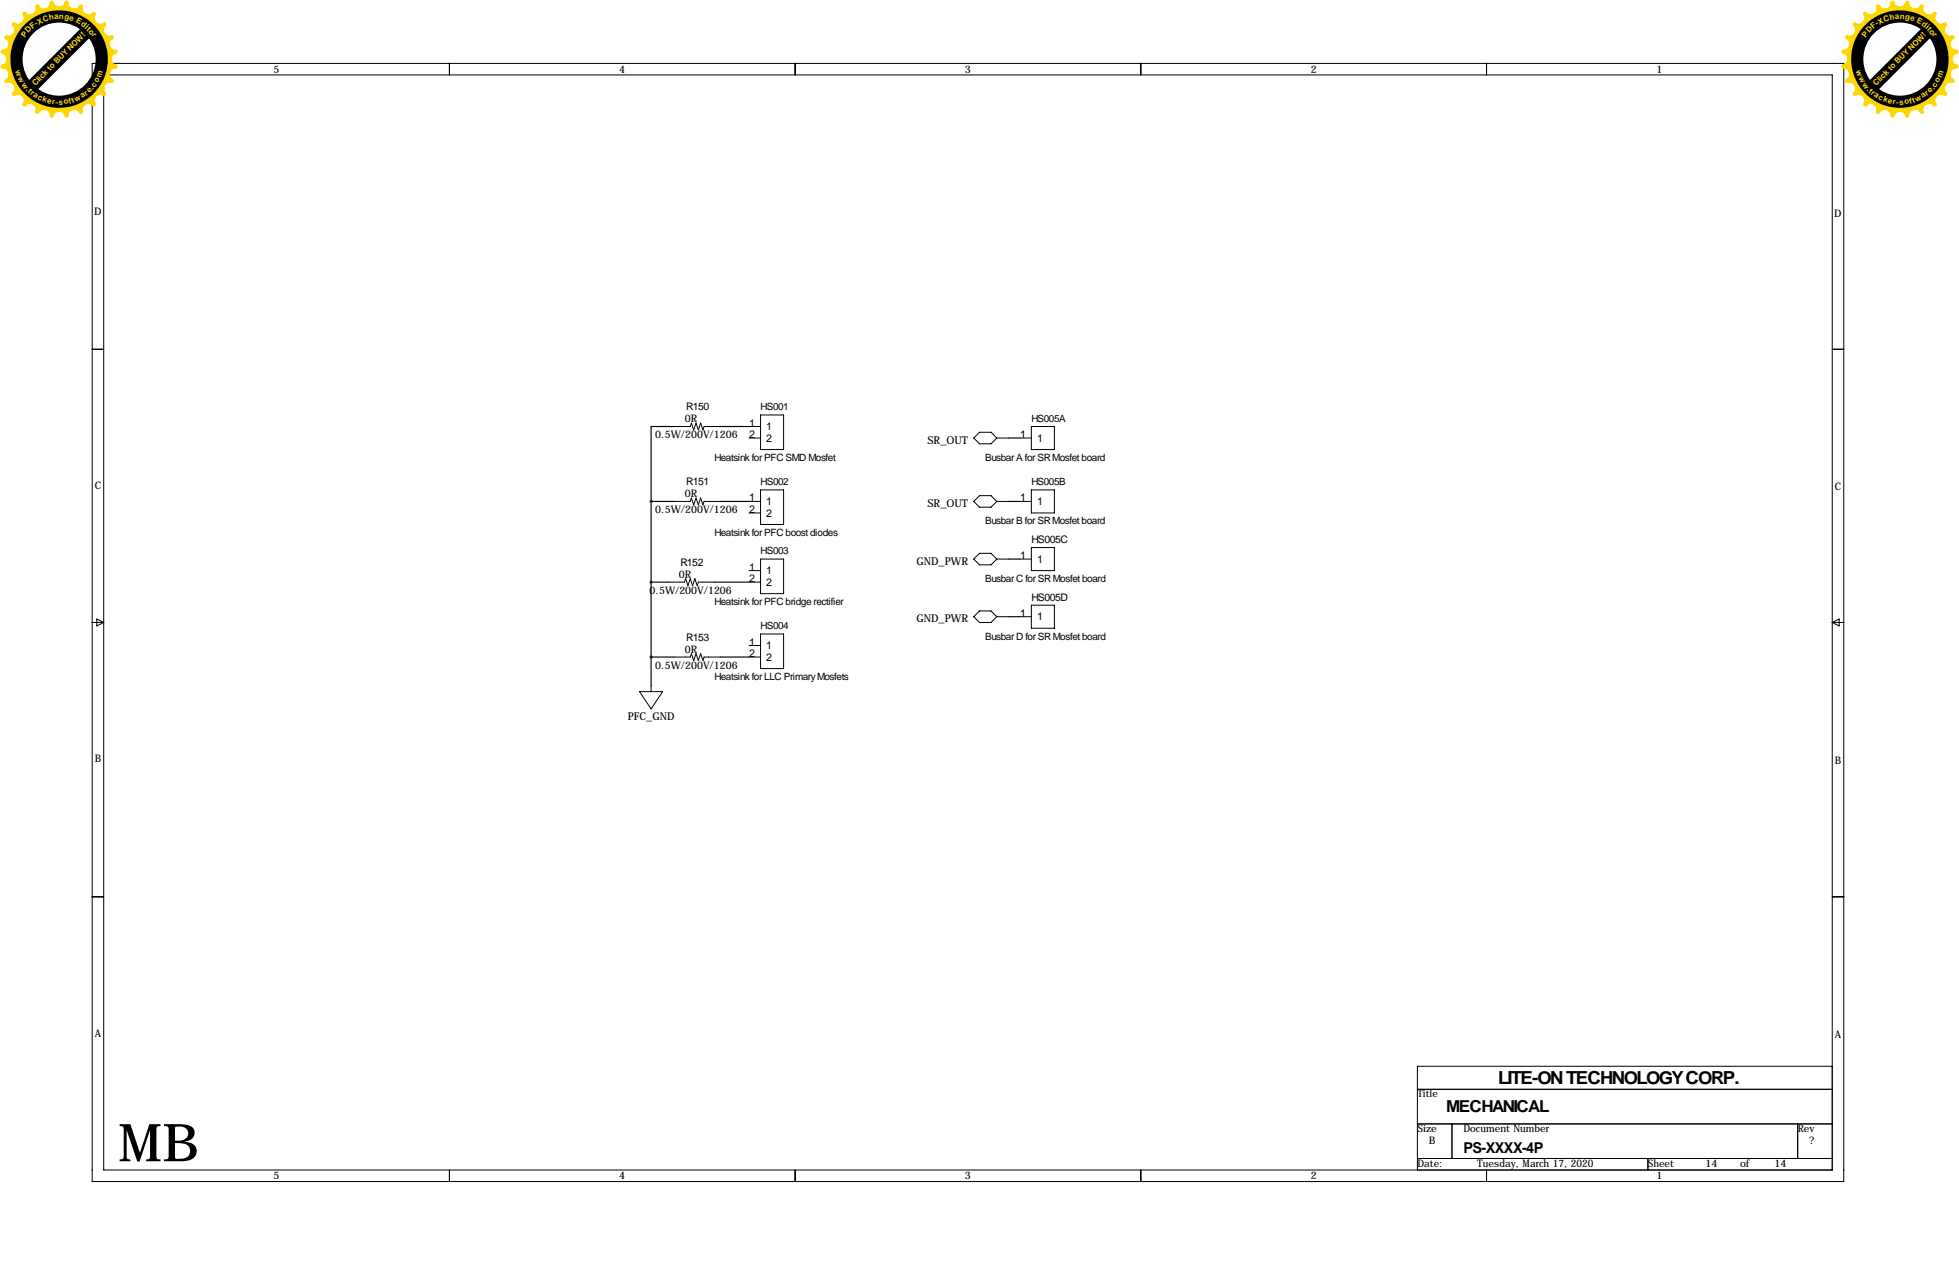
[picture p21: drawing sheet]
<svg xmlns="http://www.w3.org/2000/svg" width="432mm" height="279mm" viewBox="0 0 432 279" stroke-linecap="round" stroke-linejoin="round" font-family="sans-serif">
<defs><g id="words">
<text font-size="11.5" x="26.1" y="255.9">MB</text>
<text font-size="4" x="330.2" y="238.8">LITE-ON TECHNOLOGY CORP.</text>
<text font-size="3.6" x="318.8" y="245.1">MECHANICAL</text>
<text font-size="3.3" x="322.6" y="254">PS-XXXX-4P</text>
<g font-size="2.4">
<text x="165.2" y="94">1</text>
<text x="168.9" y="94.8">1</text>
<text x="165.2" y="96.5">2</text>
<text x="168.9" y="97.3">2</text>
<text x="204.4" y="97.8">SR_OUT</text>
<text x="224.8" y="96.5">1</text>
<text x="228.6" y="97.3">1</text>
<text x="165.2" y="110.5">1</text>
<text x="165.2" y="113">2</text>
<text x="168.9" y="111.3">1</text>
<text x="168.9" y="113.8">2</text>
<text x="204.4" y="111.8">SR_OUT</text>
<text x="224.8" y="110.5">1</text>
<text x="228.6" y="111.3">1</text>
<text x="165.2" y="125.7">1</text>
<text x="202" y="124.5">GND_PWR</text>
<text x="224.8" y="123.2">1</text>
<text x="228.6" y="124">1</text>
<text x="165.2" y="128.3">2</text>
<text x="168.9" y="126.5">1</text>
<text x="168.9" y="129.1">2</text>
<text x="202" y="137.2">GND_PWR</text>
<text x="224.8" y="135.9">1</text>
<text x="228.6" y="136.7">1</text>
<text x="165.2" y="142.2">1</text>
<text x="168.9" y="143">1</text>
<text x="165.2" y="144.8">2</text>
<text x="168.9" y="145.6">2</text>
<text x="138.4" y="158.8">PFC_GND</text>
</g>
<g font-size="2.3">
<text x="60.3" y="16">5</text>
<text x="136.5" y="16">4</text>
<text x="212.7" y="16">3</text>
<text x="288.9" y="16">2</text>
<text x="365.1" y="16">1</text>
<text x="20.8" y="47.3">D</text>
<text x="404.3" y="47.8">D</text>
<text x="150.9" y="93.1">0R</text>
<text x="151.2" y="90.4">R150</text>
<text x="144.4" y="96.5">0.5W/200V/1206</text>
<text x="20.9" y="107.7">C</text>
<text x="151.2" y="106.9">R151</text>
<text x="404.4" y="108">C</text>
<text x="144.4" y="113">0.5W/200V/1206</text>
<text x="150.9" y="109.6">0R</text>
<text x="227.3" y="119.6">HS005C</text>
<text x="150" y="124.7">R152</text>
<text x="143.2" y="130.8">0.5W/200V/1206</text>
<text x="149.7" y="127.3">0R</text>
<text x="227.3" y="132.3">HS005D</text>
<text x="150.9" y="143.9">0R</text>
<text x="151.2" y="141.2">R153</text>
<text x="144.4" y="147.3">0.5W/200V/1206</text>
<text x="20.9" y="167.9">B</text>
<text x="404.4" y="168.4">B</text>
<text x="20.9" y="228.4">A</text>
<text x="404.4" y="228.6">A</text>
<text x="312.4" y="241.8">Title</text>
<text x="312.4" y="249.4">Size</text>
<text x="315" y="252">B</text>
<text x="322.6" y="249.4">Document Number</text>
<text x="396.2" y="249.4">Rev</text>
<text x="398.8" y="252">?</text>
<text x="312.4" y="257">Date:</text>
<text x="325.6" y="257">Tuesday, March 17, 2020</text>
<text x="363.2" y="257">Sheet</text>
<text x="375.9" y="257">14</text>
<text x="383.5" y="257">of</text>
<text x="391.2" y="257">14</text>
<text x="60.3" y="259.9">5</text>
<text x="136.5" y="259.9">4</text>
<text x="212.7" y="259.9">3</text>
<text x="288.9" y="259.9">2</text>
<text x="365.1" y="259.9">1</text>
</g>
<g font-size="2.2">
<text x="167.6" y="90.4">HS001</text>
<text x="227.3" y="93">HS005A</text>
<text x="157.5" y="101.6">Heatsink for PFC SMD Mosfet</text>
<text x="217.2" y="101.6">Busbar A for SR Mosfet board</text>
<text x="167.6" y="106.9">HS002</text>
<text x="227.3" y="106.9">HS005B</text>
<text x="157.5" y="118.1">Heatsink for PFC boost diodes</text>
<text x="217.2" y="115.6">Busbar B for SR Mosfet board</text>
<text x="167.6" y="122.2">HS003</text>
<text x="217.2" y="128.3">Busbar C for SR Mosfet board</text>
<text x="157.5" y="133.3">Heatsink for PFC bridge rectifier</text>
<text x="167.6" y="138.7">HS004</text>
<text x="217.2" y="141">Busbar D for SR Mosfet board</text>
<text x="157.5" y="149.9">Heatsink for LLC Primary Mosfets</text>
</g>
<g font-size="1.7" fill="#ffd700">
<text x="8" y="5.7" transform="rotate(-33 8 5.7)">-</text>
<text x="8.6" y="5.4" transform="rotate(-27 8.6 5.4)">X</text>
<text x="9.6" y="4.9" transform="rotate(-18 9.6 4.9)">C</text>
<text x="10.9" y="4.4" transform="rotate(-11 10.9 4.4)">h</text>
<text x="12" y="4.3" transform="rotate(-4 12 4.3)">a</text>
<text x="13" y="4.2" transform="rotate(3 13 4.2)">n</text>
<text x="14.1" y="4.3" transform="rotate(11 14.1 4.3)">g</text>
<text x="15.2" y="4.5" transform="rotate(17 15.2 4.5)">e</text>
<text x="16.7" y="5" transform="rotate(28 16.7 5)">E</text>
<text x="17.7" y="5.5" transform="rotate(35 17.7 5.5)">d</text>
<text x="413.8" y="5.7" transform="rotate(-33 413.8 5.7)">-</text>
<text x="414.3" y="5.4" transform="rotate(-27 414.3 5.4)">X</text>
<text x="415.4" y="4.9" transform="rotate(-18 415.4 4.9)">C</text>
<text x="416.6" y="4.4" transform="rotate(-11 416.6 4.4)">h</text>
<text x="417.7" y="4.3" transform="rotate(-4 417.7 4.3)">a</text>
<text x="418.7" y="4.2" transform="rotate(3 418.7 4.2)">n</text>
<text x="419.9" y="4.3" transform="rotate(11 419.9 4.3)">g</text>
<text x="420.9" y="4.5" transform="rotate(17 420.9 4.5)">e</text>
<text x="422.4" y="5" transform="rotate(28 422.4 5)">E</text>
<text x="423.5" y="5.5" transform="rotate(35 423.5 5.5)">d</text>
<text x="5.5" y="8.3" transform="rotate(-54 5.5 8.3)">P</text>
<text x="6.2" y="7.4" transform="rotate(-46 6.2 7.4)">D</text>
<text x="7.2" y="6.4" transform="rotate(-38 7.2 6.4)">F</text>
<text x="18.6" y="6.2" transform="rotate(41 18.6 6.2)">i</text>
<text x="19" y="6.5" transform="rotate(44 19 6.5)">t</text>
<text x="19.4" y="6.9" transform="rotate(50 19.4 6.9)">o</text>
<text x="20.1" y="7.8" transform="rotate(56 20.1 7.8)">r</text>
<text x="411.3" y="8.3" transform="rotate(-54 411.3 8.3)">P</text>
<text x="412" y="7.4" transform="rotate(-46 412 7.4)">D</text>
<text x="412.9" y="6.4" transform="rotate(-38 412.9 6.4)">F</text>
<text x="424.3" y="6.2" transform="rotate(41 424.3 6.2)">i</text>
<text x="424.7" y="6.5" transform="rotate(44 424.7 6.5)">t</text>
<text x="425.2" y="6.9" transform="rotate(50 425.2 6.9)">o</text>
<text x="425.9" y="7.8" transform="rotate(56 425.9 7.8)">r</text>
<text x="3.3" y="15.7" transform="rotate(71 3.3 15.7)">w</text>
<text x="3.9" y="17.2" transform="rotate(61 3.9 17.2)">w</text>
<text x="22.2" y="17.2" transform="rotate(-70 22.2 17.2)">m</text>
<text x="409.1" y="15.7" transform="rotate(71 409.1 15.7)">w</text>
<text x="409.6" y="17.2" transform="rotate(61 409.6 17.2)">w</text>
<text x="427.9" y="17.2" transform="rotate(-70 427.9 17.2)">m</text>
<text x="4.7" y="18.6" transform="rotate(52 4.7 18.6)">w</text>
<text x="5.6" y="19.8" transform="rotate(46 5.6 19.8)">.</text>
<text x="6" y="20.2" transform="rotate(42 6 20.2)">t</text>
<text x="6.6" y="20.7" transform="rotate(38 6.6 20.7)">r</text>
<text x="7.2" y="21.2" transform="rotate(33 7.2 21.2)">a</text>
<text x="7.8" y="19" transform="rotate(-45 7.8 19)">Click to BUY NOW!</text>
<text x="8.2" y="21.8" transform="rotate(26 8.2 21.8)">c</text>
<text x="9.2" y="22.3" transform="rotate(19 9.2 22.3)">k</text>
<text x="10.3" y="22.7" transform="rotate(13 10.3 22.7)">e</text>
<text x="11.4" y="22.9" transform="rotate(7 11.4 22.9)">r</text>
<text x="12.2" y="23" transform="rotate(3 12.2 23)">-</text>
<text x="12.9" y="23.1" transform="rotate(-2 12.9 23.1)">s</text>
<text x="14.1" y="23" transform="rotate(-9 14.1 23)">o</text>
<text x="15.3" y="22.8" transform="rotate(-15 15.3 22.8)">f</text>
<text x="16" y="22.6" transform="rotate(-19 16 22.6)">t</text>
<text x="16.7" y="22.4" transform="rotate(-25 16.7 22.4)">w</text>
<text x="18.1" y="21.7" transform="rotate(-33 18.1 21.7)">a</text>
<text x="19.1" y="21.1" transform="rotate(-39 19.1 21.1)">r</text>
<text x="19.7" y="20.5" transform="rotate(-44 19.7 20.5)">e</text>
<text x="20.5" y="19.8" transform="rotate(-49 20.5 19.8)">.</text>
<text x="20.9" y="19.3" transform="rotate(-54 20.9 19.3)">c</text>
<text x="21.6" y="18.3" transform="rotate(-61 21.6 18.3)">o</text>
<text x="410.4" y="18.6" transform="rotate(52 410.4 18.6)">w</text>
<text x="411.4" y="19.8" transform="rotate(46 411.4 19.8)">.</text>
<text x="411.8" y="20.2" transform="rotate(42 411.8 20.2)">t</text>
<text x="412.3" y="20.7" transform="rotate(38 412.3 20.7)">r</text>
<text x="413" y="21.2" transform="rotate(33 413 21.2)">a</text>
<text x="413.5" y="19" transform="rotate(-45 413.5 19)">Click to BUY NOW!</text>
<text x="413.9" y="21.8" transform="rotate(26 413.9 21.8)">c</text>
<text x="415" y="22.3" transform="rotate(19 415 22.3)">k</text>
<text x="416.1" y="22.7" transform="rotate(13 416.1 22.7)">e</text>
<text x="417.2" y="22.9" transform="rotate(7 417.2 22.9)">r</text>
<text x="418" y="23" transform="rotate(3 418 23)">-</text>
<text x="418.7" y="23.1" transform="rotate(-2 418.7 23.1)">s</text>
<text x="419.8" y="23" transform="rotate(-9 419.8 23)">o</text>
<text x="421.1" y="22.8" transform="rotate(-15 421.1 22.8)">f</text>
<text x="421.7" y="22.6" transform="rotate(-19 421.7 22.6)">t</text>
<text x="422.4" y="22.4" transform="rotate(-25 422.4 22.4)">w</text>
<text x="423.9" y="21.7" transform="rotate(-33 423.9 21.7)">a</text>
<text x="424.8" y="21.1" transform="rotate(-39 424.8 21.1)">r</text>
<text x="425.4" y="20.5" transform="rotate(-44 425.4 20.5)">e</text>
<text x="426.2" y="19.8" transform="rotate(-49 426.2 19.8)">.</text>
<text x="426.6" y="19.3" transform="rotate(-54 426.6 19.3)">c</text>
<text x="427.3" y="18.3" transform="rotate(-61 427.3 18.3)">o</text>
</g>
</g></defs>
<g fill="none" stroke="#000" stroke-width=".22">
<path d="M20.3 14h386.1v246.3h-386.1zM22.9 16.5h381v241.3h-381zM99.1 14v2.5M175.3 14v2.5M251.5 14v2.5M327.7 14v2.5M20.3 77h2.6M403.9 77h2.5M148.6 94h3.5l.3-.8 .5 1.5 .5-1.5 .5 1.5 .5-1.5 .5 1.5 .3-.7h3.5M165.1 94h2.5M165.1 96.5h2.5M167.6 91.4h5.1v7.7h-5.1z"/>
<path d="M214.6 96.5l1.3-1.3h2.5l1.3 1.3-1.3 1.3h-2.5zM219.7 96.5h2.5M224.8 96.5h2.5M227.3 94h5.1v5.1h-5.1zM148.6 110.5h3.5l.3-.8 .5 1.6 .5-1.6 .5 1.6 .5-1.6 .5 1.6 .3-.8h3.5M165.1 110.5h2.5M165.1 113h2.5M167.6 107.9h5.1v7.7h-5.1zM215.9 109.2h2.5l1.3 1.3-1.3 1.3h-2.5l-1.3-1.3zM219.7 110.5h2.5M224.8 110.5h2.5M227.3 107.9h5.1v5.1h-5.1z"/>
<path d="M20.3 137.2h2.6M21.3 136.4l1.6 .8-1.6 .7zM147.3 128.3h3.6l.2-.8 .5 1.5 .5-1.5 .6 1.5 .5-1.5 .5 1.5 .2-.7h3.6M165.1 125.7h2.5M165.1 128.3h2.5M167.6 123.2h5.1v7.6h-5.1zM167.6 139.7h5.1v7.6h-5.1zM215.9 134.6h2.5l1.3 1.3-1.3 1.3h-2.5l-1.3-1.3zM215.9 121.9h2.5l1.3 1.3-1.3 1.3h-2.5l-1.3-1.3zM219.7 123.2h2.5M219.7 135.9h2.5M224.8 123.2h2.5"/>
<path d="M224.8 135.9h2.5M227.3 120.7h5.1v5h-5.1zM227.3 133.3h5.1v5.1h-5.1zM403.9 137.2h2.5M403.9 137.2l1.5-.8v1.5zM141 152.4h5l-2.5 3.8zM143.5 151.1v1.3M148.6 144.8h3.5l.3-.8 .5 1.5 .5-1.5 .5 1.5 .5-1.5 .5 1.5 .3-.7h3.5M165.1 142.2h2.5M165.1 144.8h2.5M20.3 197.6h2.6M403.9 197.6h2.5"/>
<path d="M403.9 234.9h-91.5v22.9M99.1 257.8v2.5M175.3 257.8v2.5M251.5 257.8v2.5M312.4 255.3h91.5M312.4 247.6h91.5M312.4 240h91.5M320 247.6v7.7M327.7 257.8v2.5M363.2 255.3v2.5M396.2 247.6v7.7"/>
</g>
<g fill="none" stroke="#000" stroke-width=".25">
<path d="M148.6 94h-5.1v16.5M158.7 94h6.4M222.2 96.5h2.6M143.5 110.5h5.1M143.5 110.5v40.6M158.7 110.5h6.4M222.2 110.5h2.6M143.5 128.3h3.8M157.5 128.3h7.6M222.2 123.2h2.6M222.2 135.9h2.6M143.5 144.8h5.1"/>
<path d="M158.7 144.8h6.4"/>
</g>
<path d="M2.7 5.1a1.03 1.03 0 0 0 .4 1.1 1.25 1.25 0 0 1-.3 1.3 1.25 1.25 0 0 1-1.3 .3h-.3l-.2 .2a1.03 1.03 0 0 0 .7 1 1.25 1.25 0 0 1 0 1.3 1.25 1.25 0 0 1-1.2 .6l-.3 .1-.1 .3a1.03 1.03 0 0 0 .9 .8 1.25 1.25 0 0 1 .4 1.3 1.25 1.25 0 0 1-1 .9l-.2 .1-.1 .3a1.03 1.03 0 0 0 1.1 .5 1.25 1.25 0 0 1 .7 1.2 1.25 1.25 0 0 1-.8 1.1l-.1 .2v.3a1.03 1.03 0 0 0 1.2 .2 1.25 1.25 0 0 1 .9 1 1.25 1.25 0 0 1-.4 1.2l-.1 .3 .1 .3a1.03 1.03 0 0 0 1.2-.1 1.25 1.25 0 0 1 1.1 .6 1.25 1.25 0 0 1 0 1.3l-.1 .3 .2 .3a1.03 1.03 0 0 0 1.1-.4 1.25 1.25 0 0 1 1.3 .3 1.25 1.25 0 0 1 .3 1.3v.3l.2 .2a1.03 1.03 0 0 0 1-.7 1.25 1.25 0 0 1 1.3 0 1.25 1.25 0 0 1 .6 1.2l.1 .2 .3 .1a1.03 1.03 0 0 0 .8-.9 1.25 1.25 0 0 1 1.3-.3 1.25 1.25 0 0 1 .9 1l.1 .2h.3a1.03 1.03 0 0 0 .5-1 1.25 1.25 0 0 1 1.2-.7 1.25 1.25 0 0 1 1.1 .7l.2 .2h.3a1.03 1.03 0 0 0 .2-1.2 1.25 1.25 0 0 1 1-1 1.25 1.25 0 0 1 1.2 .5l.3 .1 .3-.1a1.03 1.03 0 0 0-.1-1.2 1.25 1.25 0 0 1 .6-1.2 1.25 1.25 0 0 1 1.3 .1h.3l.3-.1a1.03 1.03 0 0 0-.4-1.2 1.25 1.25 0 0 1 .3-1.2 1.25 1.25 0 0 1 1.3-.3h.3l.2-.3a1.03 1.03 0 0 0-.7-1 1.25 1.25 0 0 1 0-1.3 1.25 1.25 0 0 1 1.2-.6l.2-.1 .1-.3a1.03 1.03 0 0 0-.9-.7 1.25 1.25 0 0 1-.3-1.3 1.25 1.25 0 0 1 1-.9l.2-.2v-.3a1.03 1.03 0 0 0-1-.5 1.25 1.25 0 0 1-.7-1.1 1.25 1.25 0 0 1 .7-1.1l.2-.2v-.4a1.03 1.03 0 0 0-1.2-.2 1.25 1.25 0 0 1-1-.9 1.25 1.25 0 0 1 .5-1.2l.1-.3-.1-.3a1.03 1.03 0 0 0-1.2 .1 1.25 1.25 0 0 1-1.2-.7 1.25 1.25 0 0 1 .1-1.3v-.2l-.1-.3a1.03 1.03 0 0 0-1.2 .4 1.25 1.25 0 0 1-1.2-.3 1.25 1.25 0 0 1-.3-1.3v-.3l-.3-.2a1.03 1.03 0 0 0-1 .7 1.25 1.25 0 0 1-1.3 0 1.25 1.25 0 0 1-.6-1.2l-.1-.3-.3-.1a1.03 1.03 0 0 0-.7 .9 1.25 1.25 0 0 1-1.3 .4 1.25 1.25 0 0 1-.9-1l-.2-.2-.3-.1a1.03 1.03 0 0 0-.5 1.1 1.25 1.25 0 0 1-1.1 .7 1.25 1.25 0 0 1-1.1-.8l-.2-.1h-.4a1.03 1.03 0 0 0-.2 1.2 1.25 1.25 0 0 1-.9 .9 1.25 1.25 0 0 1-1.2-.4l-.3-.1-.3 .1a1.03 1.03 0 0 0 .1 1.2 1.25 1.25 0 0 1-.7 1.1 1.25 1.25 0 0 1-1.3 0l-.2-.1zM2.3 13a10.8 10.8 0 0 0 21.5 0 10.8 10.8 0 0 0-21.5 0z" fill-rule="evenodd" fill="#ffd700"/>
<path d="M2.3 13a10.8 10.8 0 0 0 21.5 0 10.8 10.8 0 0 0-21.5 0zM4.8 13a8.2 8.2 0 0 0 16.5 0 8.2 8.2 0 0 0-16.5 0z" fill-rule="evenodd" fill="#000"/>
<circle cx="13" cy="13" r="8.2" fill="none" stroke="#000" stroke-width=".35"/>
<path d="M6.3 17.8l11.5-11.5 1 .9 1 1.1-11.5 11.5-1.1-1z" fill="#000"/>
<path d="M408.4 5.1a1.03 1.03 0 0 0 .4 1.1 1.25 1.25 0 0 1-.3 1.3 1.25 1.25 0 0 1-1.3 .3h-.3l-.2 .2a1.03 1.03 0 0 0 .7 1 1.25 1.25 0 0 1 0 1.3 1.25 1.25 0 0 1-1.2 .6l-.2 .1-.1 .3a1.03 1.03 0 0 0 .9 .8 1.25 1.25 0 0 1 .3 1.3 1.25 1.25 0 0 1-1 .9l-.2 .1v.3a1.03 1.03 0 0 0 1 .5 1.25 1.25 0 0 1 .7 1.2 1.25 1.25 0 0 1-.7 1.1l-.2 .2v.3a1.03 1.03 0 0 0 1.2 .2 1.25 1.25 0 0 1 1 1 1.25 1.25 0 0 1-.5 1.2l-.1 .3 .1 .3a1.03 1.03 0 0 0 1.2-.1 1.25 1.25 0 0 1 1.2 .6 1.25 1.25 0 0 1-.1 1.3v.3l.1 .3a1.03 1.03 0 0 0 1.2-.4 1.25 1.25 0 0 1 1.2 .3 1.25 1.25 0 0 1 .3 1.3v.3l.3 .2a1.03 1.03 0 0 0 1-.7 1.25 1.25 0 0 1 1.3 0 1.25 1.25 0 0 1 .6 1.2l.1 .2 .3 .1a1.03 1.03 0 0 0 .7-.9 1.25 1.25 0 0 1 1.3-.3 1.25 1.25 0 0 1 .9 1l.2 .2h.3a1.03 1.03 0 0 0 .5-1 1.25 1.25 0 0 1 1.1-.7 1.25 1.25 0 0 1 1.1 .7l.2 .2h.4a1.03 1.03 0 0 0 .2-1.2 1.25 1.25 0 0 1 .9-1 1.25 1.25 0 0 1 1.2 .5l.3 .1 .3-.1a1.03 1.03 0 0 0-.1-1.2 1.25 1.25 0 0 1 .7-1.2 1.25 1.25 0 0 1 1.3 .1h.2l.3-.1a1.03 1.03 0 0 0-.4-1.2 1.25 1.25 0 0 1 .3-1.2 1.25 1.25 0 0 1 1.3-.3h.3l.2-.3a1.03 1.03 0 0 0-.7-1 1.25 1.25 0 0 1 0-1.3 1.25 1.25 0 0 1 1.2-.6l.3-.1 .1-.3a1.03 1.03 0 0 0-.9-.7 1.25 1.25 0 0 1-.4-1.3 1.25 1.25 0 0 1 1-.9l.2-.2 .1-.3a1.03 1.03 0 0 0-1.1-.5 1.25 1.25 0 0 1-.7-1.1 1.25 1.25 0 0 1 .8-1.1l.1-.2v-.4a1.03 1.03 0 0 0-1.2-.2 1.25 1.25 0 0 1-.9-.9 1.25 1.25 0 0 1 .4-1.2l.1-.3-.1-.3a1.03 1.03 0 0 0-1.2 .1 1.25 1.25 0 0 1-1.1-.7 1.25 1.25 0 0 1 0-1.3l.1-.2-.2-.3a1.03 1.03 0 0 0-1.1 .4 1.25 1.25 0 0 1-1.3-.3 1.25 1.25 0 0 1-.3-1.3v-.3l-.2-.2a1.03 1.03 0 0 0-1 .7 1.25 1.25 0 0 1-1.3 0 1.25 1.25 0 0 1-.6-1.2l-.1-.3-.3-.1a1.03 1.03 0 0 0-.8 .9 1.25 1.25 0 0 1-1.3 .4 1.25 1.25 0 0 1-.9-1l-.1-.2-.3-.1a1.03 1.03 0 0 0-.5 1.1 1.25 1.25 0 0 1-1.2 .7 1.25 1.25 0 0 1-1.1-.8l-.2-.1h-.3a1.03 1.03 0 0 0-.2 1.2 1.25 1.25 0 0 1-1 .9 1.25 1.25 0 0 1-1.2-.4l-.3-.1-.3 .1a1.03 1.03 0 0 0 .1 1.2 1.25 1.25 0 0 1-.6 1.1 1.25 1.25 0 0 1-1.3 0l-.3-.1zM408 13a10.8 10.8 0 0 0 21.5 0 10.8 10.8 0 0 0-21.5 0z" fill-rule="evenodd" fill="#ffd700"/>
<path d="M408 13a10.8 10.8 0 0 0 21.5 0 10.8 10.8 0 0 0-21.5 0zM410.5 13a8.2 8.2 0 0 0 16.5 0 8.2 8.2 0 0 0-16.5 0z" fill-rule="evenodd" fill="#000"/>
<circle cx="418.8" cy="13" r="8.2" fill="none" stroke="#000" stroke-width=".35"/>
<path d="M412 17.8l11.5-11.5 1.1 .9 .9 1.1-11.5 11.5-1-1z" fill="#000"/>
<use href="#words"/>
</svg>
